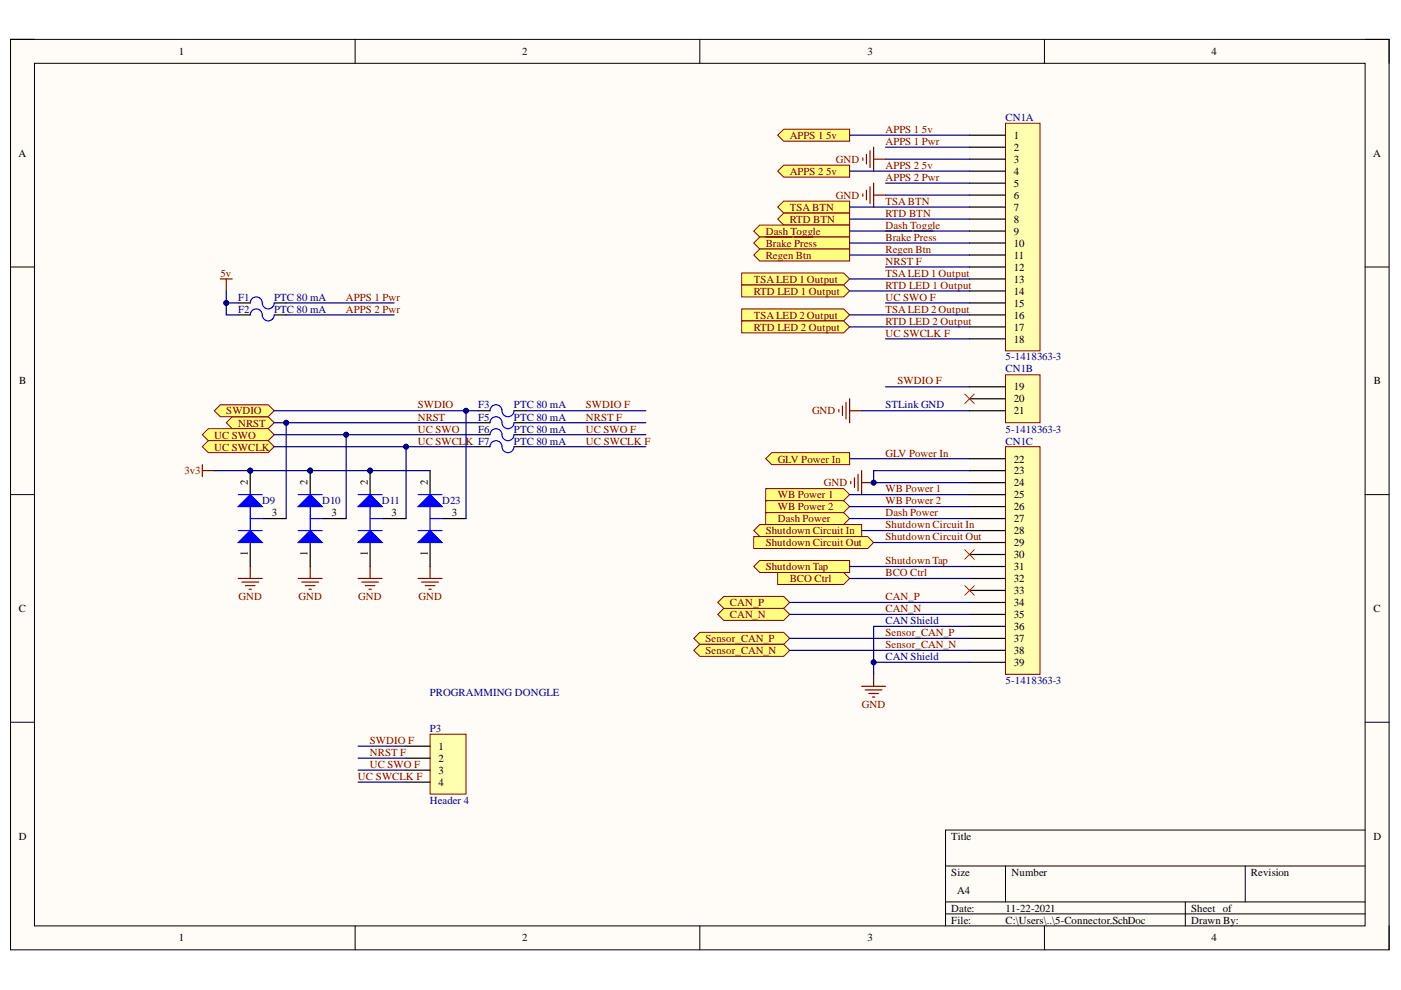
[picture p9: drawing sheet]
<svg xmlns="http://www.w3.org/2000/svg" width="297mm" height="210mm" viewBox="0 0 297 210" stroke-linecap="round" stroke-linejoin="round" font-family="sans-serif">
<defs><g id="words">
<g font-size="2.3">
<text x="37.9" y="11.7">1</text>
<text x="110.7" y="11.7">2</text>
<text x="183.9" y="11.7">3</text>
<text x="256.8" y="11.7">4</text>
<text x="215" y="29.5">1</text>
<text x="3.9" y="33.3">A</text>
<text x="215" y="32">2</text>
<text x="215" y="34.6">3</text>
<text x="291.1" y="33.3">A</text>
<text x="215" y="37.1">4</text>
<text x="215" y="39.6">5</text>
<text x="215" y="42.2">6</text>
<text x="215" y="44.7">7</text>
<text x="215" y="47.3">8</text>
<text x="215" y="49.8">9</text>
<text x="215" y="52.3">10</text>
<text x="215" y="54.9">11</text>
<text x="215" y="57.4">12</text>
<text x="215" y="59.9">13</text>
<text x="215" y="62.5">14</text>
<text x="215" y="65">15</text>
<text x="215" y="67.5">16</text>
<text x="215" y="70.1">17</text>
<text x="215" y="72.6">18</text>
<text x="4.1" y="81.5">B</text>
<text x="215" y="82.8">19</text>
<text x="291.3" y="81.5">B</text>
<text x="215" y="85.3">20</text>
<text x="215" y="87.8">21</text>
<text x="215" y="98.1">22</text>
<text x="215" y="100.6">23</text>
<text x="52.5" y="102.8" transform="rotate(-90 52.5 102.8)">2</text>
<text x="65.2" y="102.8" transform="rotate(-90 65.2 102.8)">2</text>
<text x="78" y="102.8" transform="rotate(-90 78 102.8)">2</text>
<text x="90.7" y="102.8" transform="rotate(-90 90.7 102.8)">2</text>
<text x="215" y="103.1">24</text>
<text x="215" y="105.7">25</text>
<text x="57.6" y="109.5">3</text>
<text x="70.3" y="109.5">3</text>
<text x="83" y="109.5">3</text>
<text x="95.8" y="109.5">3</text>
<text x="215" y="108.2">26</text>
<text x="215" y="110.8">27</text>
<text x="215" y="113.3">28</text>
<text x="52.5" y="117.9" transform="rotate(-90 52.5 117.9)">1</text>
<text x="65.2" y="117.9" transform="rotate(-90 65.2 117.9)">1</text>
<text x="78" y="117.9" transform="rotate(-90 78 117.9)">1</text>
<text x="90.7" y="117.9" transform="rotate(-90 90.7 117.9)">1</text>
<text x="215" y="115.8">29</text>
<text x="215" y="118.4">30</text>
<text x="215" y="120.9">31</text>
<text x="215" y="123.4">32</text>
<text x="215" y="126">33</text>
<text x="4" y="129.8">C</text>
<text x="215" y="128.5">34</text>
<text x="215" y="131">35</text>
<text x="291.2" y="129.8">C</text>
<text x="215" y="133.6">36</text>
<text x="215" y="136.1">37</text>
<text x="215" y="138.7">38</text>
<text x="215" y="141.2">39</text>
<text x="93" y="159">1</text>
<text x="93" y="161.6">2</text>
<text x="93" y="164.1">3</text>
<text x="93" y="166.6">4</text>
<text x="4" y="178.1">D</text>
<text x="201.7" y="178.1">Title</text>
<text x="291.2" y="178.1">D</text>
<text x="201.7" y="185.7">Size</text>
<text x="214.5" y="185.7">Number</text>
<text x="265.2" y="185.7">Revision</text>
<text x="203" y="189.5">A4</text>
<text x="201.7" y="193.3">Date:</text>
<text x="201.7" y="195.8">File:</text>
<text x="213.2" y="193.3">11-22-2021</text>
<text x="213.2" y="195.8">C:\Users\..\5-Connector.SchDoc</text>
<text x="252.5" y="193.3">Sheet of</text>
<text x="252.5" y="195.8">Drawn By:</text>
<text x="37.9" y="199.6">1</text>
<text x="110.7" y="199.6">2</text>
<text x="183.9" y="199.6">3</text>
<text x="256.8" y="199.6">4</text>
</g>
<g font-size="2.3" fill="#800000">
<text x="167.4" y="29.5">APPS 1</text>
<text x="175.1" y="29.5">5v</text>
<text x="187.7" y="28.1">APPS 1</text>
<text x="195.4" y="28.1">5v</text>
<text x="177.2" y="34.6">GND</text>
<text x="187.7" y="30.8">APPS 1 Pwr</text>
<text x="187.7" y="35.8">APPS 2</text>
<text x="195.4" y="35.8">5v</text>
<text x="167.4" y="37.1">APPS 2</text>
<text x="175.1" y="37.1">5v</text>
<text x="187.7" y="38.4">APPS 2 Pwr</text>
<text x="167.4" y="44.7">TSA BTN</text>
<text x="167.4" y="47.3">RTD BTN</text>
<text x="177.2" y="42.2">GND</text>
<text x="187.7" y="43.4">TSA BTN</text>
<text x="187.7" y="46">RTD BTN</text>
<text x="162.3" y="49.8">Dash Toggle</text>
<text x="162.3" y="52.3">Brake Press</text>
<text x="187.7" y="48.5">Dash Toggle</text>
<text x="187.7" y="51.1">Brake Press</text>
<text x="187.7" y="53.6">Regen Btn</text>
<text x="46.8" y="58.7">5v</text>
<text x="159.8" y="59.9">TSA LED 1 Output</text>
<text x="162.3" y="54.9">Regen Btn</text>
<text x="187.7" y="56.1">NRST F</text>
<text x="187.7" y="58.7">TSA LED 1 Output</text>
<text x="73.3" y="63.7">APPS 1 Pwr</text>
<text x="159.8" y="62.5">RTD LED 1 Output</text>
<text x="187.7" y="63.7">UC SWO F</text>
<text x="187.7" y="61.2">RTD LED 1 Output</text>
<text x="73.3" y="66.3">APPS 2 Pwr</text>
<text x="159.8" y="67.5">TSA LED 2 Output</text>
<text x="159.8" y="70.1">RTD LED 2 Output</text>
<text x="187.7" y="71.4">UC SWCLK F</text>
<text x="187.7" y="66.3">TSA LED 2 Output</text>
<text x="187.7" y="68.8">RTD LED 2 Output</text>
<text x="190.3" y="81.5">SWDIO F</text>
<text x="48" y="87.8">SWDIO</text>
<text x="88.6" y="89.2">NRST</text>
<text x="88.6" y="86.6">SWDIO</text>
<text x="124.2" y="89.2">NRST F</text>
<text x="124.2" y="86.6">SWDIO F</text>
<text x="172.2" y="87.8">GND</text>
<text x="45.4" y="93">UC SWO</text>
<text x="45.4" y="95.5">UC SWCLK</text>
<text x="50.5" y="90.5">NRST</text>
<text x="88.6" y="94.3">UC SWCLK F7</text>
<text x="88.6" y="91.7">UC SWO</text>
<text x="124.2" y="91.7">UC SWO F</text>
<text x="124.2" y="94.3">UC SWCLK F</text>
<text x="39.1" y="100.6">3v3</text>
<text x="164.9" y="98.1">GLV Power In</text>
<text x="187.7" y="96.8">GLV Power In</text>
<text x="164.9" y="105.7">WB Power 1</text>
<text x="174.7" y="103.1">GND</text>
<text x="187.7" y="104.4">WB Power 1</text>
<text x="187.7" y="106.9">WB Power 2</text>
<text x="162.3" y="113.3">Shutdown Circuit In</text>
<text x="164.9" y="110.8">Dash Power</text>
<text x="164.9" y="108.2">WB Power 2</text>
<text x="187.7" y="109.5">Dash Power</text>
<text x="187.7" y="112">Shutdown Circuit In</text>
<text x="162.3" y="115.8">Shutdown Circuit Out</text>
<text x="187.7" y="119.6">Shutdown Tap</text>
<text x="187.7" y="114.6">Shutdown Circuit Out</text>
<text x="162.3" y="120.9">Shutdown Tap</text>
<text x="167.4" y="123.4">BCO Ctrl</text>
<text x="187.7" y="122.2">BCO Ctrl</text>
<text x="50.6" y="127.2">GND</text>
<text x="63.3" y="127.2">GND</text>
<text x="76" y="127.2">GND</text>
<text x="88.7" y="127.2">GND</text>
<text x="154.7" y="128.5">CAN_P</text>
<text x="154.7" y="131">CAN_N</text>
<text x="187.7" y="127.2">CAN_P</text>
<text x="187.7" y="129.8">CAN_N</text>
<text x="149.6" y="136.1">Sensor_CAN_P</text>
<text x="187.7" y="137.4">Sensor_CAN_N</text>
<text x="187.7" y="134.8">Sensor_CAN_P</text>
<text x="149.6" y="138.7">Sensor_CAN_N</text>
<text x="182.7" y="150.2">GND</text>
<text x="78.4" y="157.8">SWDIO F</text>
<text x="78.4" y="160.3">NRST F</text>
<text x="75.9" y="165.4">UC SWCLK F</text>
<text x="78.4" y="162.8">UC SWO F</text>
</g>
<g font-size="2.3" fill="#000080">
<text x="213.2" y="25.6">CN1A</text>
<text x="50.5" y="63.7">F1</text>
<text x="58.1" y="63.7">PTC 80 mA</text>
<text x="50.5" y="66.3">F2</text>
<text x="58.1" y="66.3">PTC 80 mA</text>
<text x="213.2" y="76.4">5-1418363-3</text>
<text x="213.2" y="79">CN1B</text>
<text x="101.4" y="89.2">F5</text>
<text x="101.4" y="86.6">F3</text>
<text x="109" y="89.2">PTC 80 mA</text>
<text x="109" y="86.6">PTC 80 mA</text>
<text x="187.7" y="86.6">STLink GND</text>
<text x="101.4" y="91.7">F6</text>
<text x="109" y="91.7">PTC 80 mA</text>
<text x="109" y="94.3">PTC 80 mA</text>
<text x="213.2" y="91.7">5-1418363-3</text>
<text x="213.2" y="94.3">CN1C</text>
<text x="55.6" y="106.9">D9</text>
<text x="68.3" y="106.9">D10</text>
<text x="81" y="106.9">D11</text>
<text x="93.7" y="106.9">D23</text>
<text x="187.7" y="132.3">CAN Shield</text>
<text x="187.7" y="139.9">CAN Shield</text>
<text x="91.1" y="147.5">PROGRAMMING DONGLE</text>
<text x="213.2" y="145">5-1418363-3</text>
<text x="91.1" y="155.2">P3</text>
<text x="91.1" y="170.4">Header 4</text>
</g>
</g></defs>
<path d="M2.2 8.4h292.3v193h-292.3z" fill-rule="evenodd" fill="#fffcf8"/>
<path d="M2.2 8.4h292.3v193h-292.3z" fill="none" stroke="#000" stroke-width=".21"/>
<path d="M7.3 13.4h282.1v182.9h-282.1z" fill-rule="evenodd" fill="#fffcf8"/>
<g fill="none" stroke="#000" stroke-width=".21">
<path d="M2.2 8.3h5.1M7.3 13.4h282.1v182.9h-282.1zM75.3 8.3v5.1M148.4 8.3v5.1M221.4 8.4v5M289.4 8.4h5.1v5M2.2 56.6h5.1M289.4 56.6h5.1M2.2 104.9h5.1M289.4 104.9h5.1M2.2 153.1h5.1M289.4 153.1h5.1"/>
<path d="M289.4 176h-88.9v20.3M75.3 196.3v5.1M148.4 196.3v5.1M200.5 183.6h88.9M200.5 191.2h88.9M200.5 193.8h88.9M213.2 183.6v7.6M221.4 196.3v5.1M251.3 191.2v5.1M264 183.6v7.6M294.5 196.3v5.1"/>
</g>
<path d="M46.7 59.1h2.5M48 59.1v2.6" fill="none" stroke="#800000" stroke-width=".25"/>
<path d="M55.6 64.2a1.27 1.27 0 0 0-1.3-1.2 1.27 1.27 0 0 0-1.2 1.2M58.1 64.2a1.27 1.27 0 0 1-1.2 1.3 1.27 1.27 0 0 1-1.3-1.2" fill="none" stroke="#00f" stroke-width=".25"/>
<path d="M50.5 64.2h2.6M58.1 64.2h2.6" fill="none" stroke="#000" stroke-width=".25"/>
<path d="M164.9 28.7l1.3-1.3h13.9v2.5h-13.9z" fill-rule="evenodd" fill="#ffff80"/>
<path d="M164.9 28.7l1.3-1.3h13.9v2.5h-13.9z" fill="none" stroke="#800000" stroke-width=".21"/>
<path d="M55.6 66.7a1.27 1.27 0 0 0-1.3-1.2 1.27 1.27 0 0 0-1.2 1.3M58.1 66.8a1.27 1.27 0 0 1-1.2 1.2 1.27 1.27 0 0 1-1.3-1.2" fill="none" stroke="#00f" stroke-width=".25"/>
<path d="M50.5 66.8h2.6M58.1 66.8h2.6" fill="none" stroke="#000" stroke-width=".25"/>
<path d="M182.9 33.5v.5M183.7 32.7v2.1M184.5 32v3.5M185.2 31.2v5.1M185.2 33.7h2.6M182.7 99.8v5.1M180.4 102.1v.5M181.2 101.3v2M181.9 100.6v3.5M182.7 102.3h2.5" fill="none" stroke="#800000" stroke-width=".25"/>
<circle cx="185.2" cy="102.3" r=".51" fill="#000080"/>
<circle cx="185.2" cy="102.3" r=".51" fill="none" stroke="#000080" stroke-width=".21"/>
<path d="M161.1 118.8h19v2.6h-19l-1.3-1.3z" fill-rule="evenodd" fill="#ffff80"/>
<path d="M161.1 118.8h19v2.6h-19l-1.3-1.3z" fill="none" stroke="#800000" stroke-width=".21"/>
<path d="M49.2 88.4h7.7l1.2 1.2-1.2 1.3h-7.7l-1.2-1.3z" fill-rule="evenodd" fill="#ffff80"/>
<path d="M49.2 88.4h7.7l1.2 1.2-1.2 1.3h-7.7l-1.2-1.3z" fill="none" stroke="#800000" stroke-width=".21"/>
<path d="M42.9 92.2l1.3-1.3h12.7l1.2 1.3-1.2 1.2h-12.7z" fill-rule="evenodd" fill="#ffff80"/>
<path d="M42.9 92.2l1.3-1.3h12.7l1.2 1.3-1.2 1.2h-12.7z" fill="none" stroke="#800000" stroke-width=".21"/>
<path d="M42.9 94.7l1.3-1.3h12.7l1.2 1.3-1.2 1.3h-12.7z" fill-rule="evenodd" fill="#ffff80"/>
<path d="M42.9 94.7l1.3-1.3h12.7l1.2 1.3-1.2 1.3h-12.7z" fill="none" stroke="#800000" stroke-width=".21"/>
<path d="M106.4 89.6a1.27 1.27 0 0 0-1.3-1.2 1.27 1.27 0 0 0-1.2 1.2M106.4 92.1a1.27 1.27 0 0 0-1.3-1.2 1.27 1.27 0 0 0-1.2 1.3M106.4 94.7a1.27 1.27 0 0 0-1.3-1.3 1.27 1.27 0 0 0-1.2 1.3M109 89.6a1.27 1.27 0 0 1-1.3 1.3 1.27 1.27 0 0 1-1.3-1.2M109 92.2a1.27 1.27 0 0 1-1.3 1.2 1.27 1.27 0 0 1-1.3-1.2M109 94.7a1.27 1.27 0 0 1-1.3 1.3 1.27 1.27 0 0 1-1.3-1.3" fill="none" stroke="#00f" stroke-width=".25"/>
<path d="M101.3 89.6h2.6M101.3 92.2h2.6M101.3 94.7h2.6M109 89.6h2.5M109 92.2h2.5M109 94.7h2.5" fill="none" stroke="#000" stroke-width=".25"/>
<path d="M42.9 98.5v2.6M42.9 99.8h2.5" fill="none" stroke="#800000" stroke-width=".25"/>
<circle cx="65.8" cy="99.8" r=".51" fill="#000080"/>
<circle cx="65.8" cy="99.8" r=".51" fill="none" stroke="#000080" stroke-width=".21"/>
<path d="M65.8 99.8v5.1M65.8 115v5.1" fill="none" stroke="#000" stroke-width=".25"/>
<circle cx="65.8" cy="99.8" r=".51" fill="#000080"/>
<circle cx="65.8" cy="99.8" r=".51" fill="none" stroke="#000080" stroke-width=".21"/>
<path d="M68.3 109.9h5.1" fill="none" stroke="#000" stroke-width=".25"/>
<path d="M63.2 107.4l2.6-2.5 2.5 2.5z" fill="#00f"/>
<path d="M63.2 107.4l2.6-2.5 2.5 2.5z" fill="none" stroke="#00f" stroke-width=".25"/>
<path d="M63.2 115l2.6-2.5 2.5 2.5z" fill="#00f"/>
<path d="M63.2 115l2.6-2.5 2.5 2.5zM63.2 112.5h5.1M63.2 104.9h5.1M65.8 107.4v5.1M65.8 109.9h2.5" fill="none" stroke="#00f" stroke-width=".25"/>
<path d="M63.2 122.6h5.1M64 123.4h3.5M64.7 124.2h2.1M65.5 124.9h.5M65.8 120.1v2.5" fill="none" stroke="#800000" stroke-width=".25"/>
<circle cx="78.5" cy="99.8" r=".51" fill="#000080"/>
<circle cx="78.5" cy="99.8" r=".51" fill="none" stroke="#000080" stroke-width=".21"/>
<path d="M78.5 99.8v5.1M78.5 115v5.1" fill="none" stroke="#000" stroke-width=".25"/>
<circle cx="78.5" cy="99.8" r=".51" fill="#000080"/>
<circle cx="78.5" cy="99.8" r=".51" fill="none" stroke="#000080" stroke-width=".21"/>
<path d="M81 109.9h5.1" fill="none" stroke="#000" stroke-width=".25"/>
<path d="M75.9 107.4l2.6-2.5 2.5 2.5z" fill="#00f"/>
<path d="M75.9 107.4l2.6-2.5 2.5 2.5z" fill="none" stroke="#00f" stroke-width=".25"/>
<path d="M75.9 115l2.6-2.5 2.5 2.5z" fill="#00f"/>
<path d="M75.9 115l2.6-2.5 2.5 2.5zM75.9 112.5h5.1M75.9 104.9h5.1M78.5 107.4v5.1M78.5 109.9h2.5" fill="none" stroke="#00f" stroke-width=".25"/>
<path d="M75.9 122.6h5.1M76.7 123.4h3.6M77.5 124.2h2M78.2 124.9h.5M78.5 120.1v2.5" fill="none" stroke="#800000" stroke-width=".25"/>
<circle cx="53.1" cy="99.8" r=".51" fill="#000080"/>
<circle cx="53.1" cy="99.8" r=".51" fill="none" stroke="#000080" stroke-width=".21"/>
<path d="M53.1 99.8v5.1M53.1 115v5.1" fill="none" stroke="#000" stroke-width=".25"/>
<circle cx="53.1" cy="99.8" r=".51" fill="#000080"/>
<circle cx="53.1" cy="99.8" r=".51" fill="none" stroke="#000080" stroke-width=".21"/>
<path d="M55.6 109.9h5.1" fill="none" stroke="#000" stroke-width=".25"/>
<path d="M50.5 107.4l2.6-2.5 2.5 2.5z" fill="#00f"/>
<path d="M50.5 107.4l2.6-2.5 2.5 2.5z" fill="none" stroke="#00f" stroke-width=".25"/>
<path d="M50.5 115l2.6-2.5 2.5 2.5z" fill="#00f"/>
<path d="M50.5 115l2.6-2.5 2.5 2.5zM50.5 112.5h5.1M50.5 104.9h5.1M53.1 107.4v5.1M53.1 109.9h2.5" fill="none" stroke="#00f" stroke-width=".25"/>
<path d="M50.5 122.6h5.1M51.3 123.4h3.5M52 124.2h2.1M52.8 124.9h.5M53.1 120.1v2.5" fill="none" stroke="#800000" stroke-width=".25"/>
<path d="M213.2 26.1h7.3v48.3h-7.3z" fill-rule="evenodd" fill="#ffffb0"/>
<path d="M213.2 26.1h7.3v48.3h-7.3z" fill="none" stroke="#800000" stroke-width=".21"/>
<g fill="none" stroke="#000" stroke-width=".25">
<path d="M205.6 28.7h7.6M205.6 31.2h7.6M205.6 33.7h7.6M205.6 36.3h7.6M205.6 38.8h7.6M205.6 41.4h7.6M205.6 43.9h7.6M205.6 46.5h7.6M205.6 49h7.6M205.6 51.5h7.6M205.6 54.1h7.6M205.6 56.6h7.6"/>
<path d="M205.6 59.1h7.6M205.6 61.7h7.6M205.6 64.2h7.6M205.6 66.8h7.6M205.6 69.3h7.6M205.6 71.8h7.6"/>
</g>
<path d="M213.2 79.5h7.3v10.1h-7.3z" fill-rule="evenodd" fill="#ffffb0"/>
<path d="M213.2 79.5h7.3v10.1h-7.3z" fill="none" stroke="#800000" stroke-width=".21"/>
<path d="M205.6 82h7.6M205.6 84.6h7.6M205.6 87.1h7.6" fill="none" stroke="#000" stroke-width=".25"/>
<path d="M213.2 94.7h7.3v48.3h-7.3z" fill-rule="evenodd" fill="#ffffb0"/>
<path d="M213.2 94.7h7.3v48.3h-7.3z" fill="none" stroke="#800000" stroke-width=".21"/>
<g fill="none" stroke="#000" stroke-width=".25">
<path d="M205.6 97.3h7.6M205.6 99.8h7.6M205.6 102.3h7.6M205.6 104.9h7.6M205.6 107.4h7.6M205.6 109.9h7.6M205.6 112.5h7.6M205.6 115h7.6M205.6 117.6h7.6M205.6 120.1h7.6M205.6 122.7h7.6M205.6 125.2h7.6"/>
<path d="M205.6 127.7h7.6M205.6 130.3h7.6M205.6 132.8h7.6M205.6 135.4h7.6M205.6 137.9h7.6M205.6 140.4h7.6"/>
</g>
<path d="M153.4 126.5h12.8l1.2 1.2-1.2 1.3h-12.8l-1.2-1.3z" fill-rule="evenodd" fill="#ffff80"/>
<path d="M153.4 126.5h12.8l1.2 1.2-1.2 1.3h-12.8l-1.2-1.3z" fill="none" stroke="#800000" stroke-width=".21"/>
<path d="M152.2 130.3l1.2-1.3h12.8l1.2 1.3-1.2 1.2h-12.8z" fill-rule="evenodd" fill="#ffff80"/>
<path d="M152.2 130.3l1.2-1.3h12.8l1.2 1.3-1.2 1.2h-12.8z" fill="none" stroke="#800000" stroke-width=".21"/>
<path d="M182.7 145.5h5.1M183.4 146.3h3.6M184.2 147h2M185 147.8h.5M185.2 143v2.5" fill="none" stroke="#800000" stroke-width=".25"/>
<path d="M147.1 135.3l1.3-1.2h17.8l1.2 1.2-1.2 1.3h-17.8z" fill-rule="evenodd" fill="#ffff80"/>
<path d="M147.1 135.3l1.3-1.2h17.8l1.2 1.2-1.2 1.3h-17.8z" fill="none" stroke="#800000" stroke-width=".21"/>
<path d="M147.1 137.9l1.3-1.3h17.8l1.2 1.3-1.2 1.3h-17.8z" fill-rule="evenodd" fill="#ffff80"/>
<path d="M147.1 137.9l1.3-1.3h17.8l1.2 1.3-1.2 1.3h-17.8z" fill="none" stroke="#800000" stroke-width=".21"/>
<path d="M164.9 36.3l1.3-1.3h13.9v2.6h-13.9z" fill-rule="evenodd" fill="#ffff80"/>
<path d="M164.9 36.3l1.3-1.3h13.9v2.6h-13.9z" fill="none" stroke="#800000" stroke-width=".21"/>
<path d="M184.5 39.6v3.5M185.2 38.8v5.1M182.9 41.1v.5M183.7 40.4v2M185.2 41.4h2.6" fill="none" stroke="#800000" stroke-width=".25"/>
<path d="M164.9 43.9l1.3-1.3h13.9v2.6h-13.9z" fill-rule="evenodd" fill="#ffff80"/>
<path d="M164.9 43.9l1.3-1.3h13.9v2.6h-13.9z" fill="none" stroke="#800000" stroke-width=".21"/>
<path d="M164.9 46.5l1.3-1.3h13.9v2.5h-13.9z" fill-rule="evenodd" fill="#ffff80"/>
<path d="M164.9 46.5l1.3-1.3h13.9v2.5h-13.9z" fill="none" stroke="#800000" stroke-width=".21"/>
<path d="M159.8 49l1.3-1.3h19v2.6h-19z" fill-rule="evenodd" fill="#ffff80"/>
<path d="M159.8 49l1.3-1.3h19v2.6h-19z" fill="none" stroke="#800000" stroke-width=".21"/>
<path d="M177.9 86.8v.5M178.6 86.1v2M179.4 85.3v3.6M180.1 84.6v5M180.1 87.1h2.6" fill="none" stroke="#800000" stroke-width=".25"/>
<path d="M157.3 65.5h21.6l1.2 1.3-1.2 1.2h-21.6z" fill-rule="evenodd" fill="#ffff80"/>
<path d="M157.3 65.5h21.6l1.2 1.3-1.2 1.2h-21.6z" fill="none" stroke="#800000" stroke-width=".21"/>
<path d="M157.3 68h21.6l1.2 1.3-1.2 1.3h-21.6z" fill-rule="evenodd" fill="#ffff80"/>
<path d="M157.3 68h21.6l1.2 1.3-1.2 1.3h-21.6z" fill="none" stroke="#800000" stroke-width=".21"/>
<path d="M157.3 57.9h21.6l1.2 1.2-1.2 1.3h-21.6z" fill-rule="evenodd" fill="#ffff80"/>
<path d="M157.3 57.9h21.6l1.2 1.2-1.2 1.3h-21.6z" fill="none" stroke="#800000" stroke-width=".21"/>
<path d="M157.3 60.4h21.6l1.2 1.3-1.2 1.3h-21.6z" fill-rule="evenodd" fill="#ffff80"/>
<path d="M157.3 60.4h21.6l1.2 1.3-1.2 1.3h-21.6z" fill="none" stroke="#800000" stroke-width=".21"/>
<path d="M159.8 51.5l1.3-1.2h19v2.5h-19z" fill-rule="evenodd" fill="#ffff80"/>
<path d="M159.8 51.5l1.3-1.2h19v2.5h-19z" fill="none" stroke="#800000" stroke-width=".21"/>
<path d="M162.3 50.3h5.5M168.4 50.3h4" fill="none" stroke="#800000" stroke-width=".25"/>
<path d="M159.8 54.1l1.3-1.3h19v2.5h-19z" fill-rule="evenodd" fill="#ffff80"/>
<path d="M159.8 54.1l1.3-1.3h19v2.5h-19z" fill="none" stroke="#800000" stroke-width=".21"/>
<path d="M163.6 96h16.5v2.5h-16.5l-1.3-1.2z" fill-rule="evenodd" fill="#ffff80"/>
<path d="M163.6 96h16.5v2.5h-16.5l-1.3-1.2z" fill="none" stroke="#800000" stroke-width=".21"/>
<path d="M162.3 108.7h16.6l1.2 1.2-1.2 1.3h-16.6z" fill-rule="evenodd" fill="#ffff80"/>
<path d="M162.3 108.7h16.6l1.2 1.2-1.2 1.3h-16.6z" fill="none" stroke="#800000" stroke-width=".21"/>
<path d="M162.3 106.1h16.6l1.2 1.3-1.2 1.3h-16.6z" fill-rule="evenodd" fill="#ffff80"/>
<path d="M162.3 106.1h16.6l1.2 1.3-1.2 1.3h-16.6z" fill="none" stroke="#800000" stroke-width=".21"/>
<path d="M162.3 103.6h16.6l1.2 1.3-1.2 1.2h-16.6z" fill-rule="evenodd" fill="#ffff80"/>
<path d="M162.3 103.6h16.6l1.2 1.3-1.2 1.2h-16.6z" fill="none" stroke="#800000" stroke-width=".21"/>
<path d="M164.9 121.4h14l1.2 1.3-1.2 1.2h-14z" fill-rule="evenodd" fill="#ffff80"/>
<path d="M164.9 121.4h14l1.2 1.3-1.2 1.2h-14z" fill="none" stroke="#800000" stroke-width=".21"/>
<path d="M187.8 49h5.4M193.8 49h4" fill="none" stroke="#800000" stroke-width=".25"/>
<path d="M204.5 83.5l2.1 2.1M206.6 83.5l-2.1 2.1M204.5 116.6l2.1 2M206.6 116.6l-2.1 2M204.5 124.2l2.1 2M206.6 124.2l-2.1 2" fill="none" stroke="#f00" stroke-width=".21"/>
<path d="M45.4 87.1l1.3-1.3h10.2l1.2 1.3-1.2 1.3h-10.2z" fill-rule="evenodd" fill="#ffff80"/>
<path d="M45.4 87.1l1.3-1.3h10.2l1.2 1.3-1.2 1.3h-10.2z" fill="none" stroke="#800000" stroke-width=".21"/>
<path d="M106.4 87.1a1.27 1.27 0 0 0-1.3-1.3 1.27 1.27 0 0 0-1.2 1.3M109 87.1a1.27 1.27 0 0 1-1.3 1.3 1.27 1.27 0 0 1-1.3-1.3" fill="none" stroke="#00f" stroke-width=".25"/>
<path d="M101.3 87.1h2.6M109 87.1h2.5" fill="none" stroke="#000" stroke-width=".25"/>
<path d="M88.6 122.6h5.1M89.4 123.4h3.6M90.2 124.2h2M90.9 124.9h.5M91.2 120.1v2.5" fill="none" stroke="#800000" stroke-width=".25"/>
<path d="M180.1 28.7h25.5M48 61.7v2.5h2.5" fill="none" stroke="#000080" stroke-width=".25"/>
<circle cx="48" cy="64.2" r=".51" fill="#000080"/>
<circle cx="48" cy="64.2" r=".51" fill="none" stroke="#000080" stroke-width=".21"/>
<path d="M48 64.2v2.6h2.5" fill="none" stroke="#000080" stroke-width=".25"/>
<circle cx="48" cy="64.2" r=".51" fill="#000080"/>
<circle cx="48" cy="64.2" r=".51" fill="none" stroke="#000080" stroke-width=".21"/>
<path d="M187.8 31.2h17.8M187.8 33.7h17.8M60.7 64.2h22.9M60.7 66.8h22.9M205.6 99.8h-20.4v2.5h20.4" fill="none" stroke="#000080" stroke-width=".25"/>
<circle cx="185.2" cy="102.3" r=".51" fill="#000080"/>
<circle cx="185.2" cy="102.3" r=".51" fill="none" stroke="#000080" stroke-width=".21"/>
<path d="M45.4 99.8h20.4M111.5 89.6h25.4M111.5 92.2h25.4M111.5 94.7h25.4M180.1 97.3h25.5" fill="none" stroke="#000080" stroke-width=".25"/>
<circle cx="53.1" cy="99.8" r=".51" fill="#000080"/>
<circle cx="53.1" cy="99.8" r=".51" fill="none" stroke="#000080" stroke-width=".21"/>
<circle cx="65.8" cy="99.8" r=".51" fill="#000080"/>
<circle cx="65.8" cy="99.8" r=".51" fill="none" stroke="#000080" stroke-width=".21"/>
<path d="M58.1 89.6h43.2" fill="none" stroke="#000080" stroke-width=".25"/>
<circle cx="60.7" cy="89.6" r=".51" fill="#000080"/>
<circle cx="60.7" cy="89.6" r=".51" fill="none" stroke="#000080" stroke-width=".21"/>
<path d="M58.1 92.2h43.2" fill="none" stroke="#000080" stroke-width=".25"/>
<circle cx="73.4" cy="92.2" r=".51" fill="#000080"/>
<circle cx="73.4" cy="92.2" r=".51" fill="none" stroke="#000080" stroke-width=".21"/>
<path d="M167.4 127.7h38.2M167.4 130.3h38.2M185.2 140.4h20.4" fill="none" stroke="#000080" stroke-width=".25"/>
<circle cx="185.2" cy="140.4" r=".51" fill="#000080"/>
<circle cx="185.2" cy="140.4" r=".51" fill="none" stroke="#000080" stroke-width=".21"/>
<path d="M205.6 132.8h-20.4v10.2" fill="none" stroke="#000080" stroke-width=".25"/>
<circle cx="185.2" cy="140.4" r=".51" fill="#000080"/>
<circle cx="185.2" cy="140.4" r=".51" fill="none" stroke="#000080" stroke-width=".21"/>
<g fill="none" stroke="#000080" stroke-width=".25">
<path d="M180.1 36.3h25.5M187.8 38.8h17.8M180.1 43.9h25.5M180.1 46.5h25.5M180.1 49h25.5M180.1 59.1h25.5M180.1 51.5h25.5M180.1 54.1h25.5M187.8 41.4h17.8M187.8 56.6h17.8M180.1 66.8h25.5M180.1 69.3h25.5"/>
<path d="M180.1 61.7h25.5M187.8 64.2h17.8M187.8 71.8h17.8M58.1 87.1h43.2M182.7 87.1h22.9M180.1 104.9h25.5M180.1 107.4h25.5M180.1 109.9h25.5M167.4 135.4h38.2M167.4 137.9h38.2M180.1 120.1h25.5M180.1 122.7h25.5"/>
</g>
<circle cx="98.8" cy="87.1" r=".51" fill="#000080"/>
<circle cx="98.8" cy="87.1" r=".51" fill="none" stroke="#000080" stroke-width=".21"/>
<path d="M65.8 99.8h25.4M111.5 87.1h25.4M187.8 82h17.8" fill="none" stroke="#000080" stroke-width=".25"/>
<circle cx="78.5" cy="99.8" r=".51" fill="#000080"/>
<circle cx="78.5" cy="99.8" r=".51" fill="none" stroke="#000080" stroke-width=".21"/>
<circle cx="65.8" cy="99.8" r=".51" fill="#000080"/>
<circle cx="65.8" cy="99.8" r=".51" fill="none" stroke="#000080" stroke-width=".21"/>
<path d="M58.1 94.7h38.2" fill="none" stroke="#000080" stroke-width=".25"/>
<circle cx="86.1" cy="94.7" r=".51" fill="#000080"/>
<circle cx="86.1" cy="94.7" r=".51" fill="none" stroke="#000080" stroke-width=".21"/>
<path d="M86.1 94.7v15.2M96.3 94.7h5" fill="none" stroke="#000080" stroke-width=".25"/>
<circle cx="86.1" cy="94.7" r=".51" fill="#000080"/>
<circle cx="86.1" cy="94.7" r=".51" fill="none" stroke="#000080" stroke-width=".21"/>
<path d="M91.2 99.8v5.1M91.2 115v5.1M93.7 109.9h5.1" fill="none" stroke="#000" stroke-width=".25"/>
<path d="M88.6 107.4l2.6-2.5 2.5 2.5z" fill="#00f"/>
<path d="M88.6 107.4l2.6-2.5 2.5 2.5z" fill="none" stroke="#00f" stroke-width=".25"/>
<path d="M88.6 115l2.6-2.5 2.5 2.5z" fill="#00f"/>
<path d="M88.6 115l2.6-2.5 2.5 2.5zM88.6 112.5h5.1M88.6 104.9h5.1M91.2 107.4v5.1M91.2 109.9h2.5" fill="none" stroke="#00f" stroke-width=".25"/>
<path d="M60.7 89.6v20.3" fill="none" stroke="#000080" stroke-width=".25"/>
<circle cx="60.7" cy="89.6" r=".51" fill="#000080"/>
<circle cx="60.7" cy="89.6" r=".51" fill="none" stroke="#000080" stroke-width=".21"/>
<path d="M73.4 92.2v17.7" fill="none" stroke="#000080" stroke-width=".25"/>
<circle cx="73.4" cy="92.2" r=".51" fill="#000080"/>
<circle cx="73.4" cy="92.2" r=".51" fill="none" stroke="#000080" stroke-width=".21"/>
<path d="M98.8 87.1v22.8" fill="none" stroke="#000080" stroke-width=".25"/>
<circle cx="98.8" cy="87.1" r=".51" fill="#000080"/>
<circle cx="98.8" cy="87.1" r=".51" fill="none" stroke="#000080" stroke-width=".21"/>
<path d="M91.2 155.7h7.6v12.7h-7.6z" fill-rule="evenodd" fill="#ffffb0"/>
<path d="M91.2 155.7h7.6v12.7h-7.6z" fill="none" stroke="#800000" stroke-width=".21"/>
<path d="M86.1 158.2h5.1M86.1 160.8h5.1M86.1 163.3h5.1M86.1 165.8h5.1" fill="none" stroke="#000" stroke-width=".25"/>
<path d="M75.9 158.2h10.2M75.9 160.8h10.2M75.9 163.3h10.2M75.9 165.8h10.2" fill="none" stroke="#000080" stroke-width=".25"/>
<path d="M161.1 111.2h21.6v2.6h-21.6l-1.3-1.3z" fill-rule="evenodd" fill="#ffff80"/>
<path d="M161.1 111.2h21.6v2.6h-21.6l-1.3-1.3z" fill="none" stroke="#800000" stroke-width=".21"/>
<path d="M159.8 113.8h24.2l1.2 1.2-1.2 1.3h-24.2z" fill-rule="evenodd" fill="#ffff80"/>
<path d="M159.8 113.8h24.2l1.2 1.2-1.2 1.3h-24.2z" fill="none" stroke="#800000" stroke-width=".21"/>
<path d="M182.7 112.5h22.9M185.2 115h20.4" fill="none" stroke="#000080" stroke-width=".25"/>
<use href="#words"/>
</svg>
